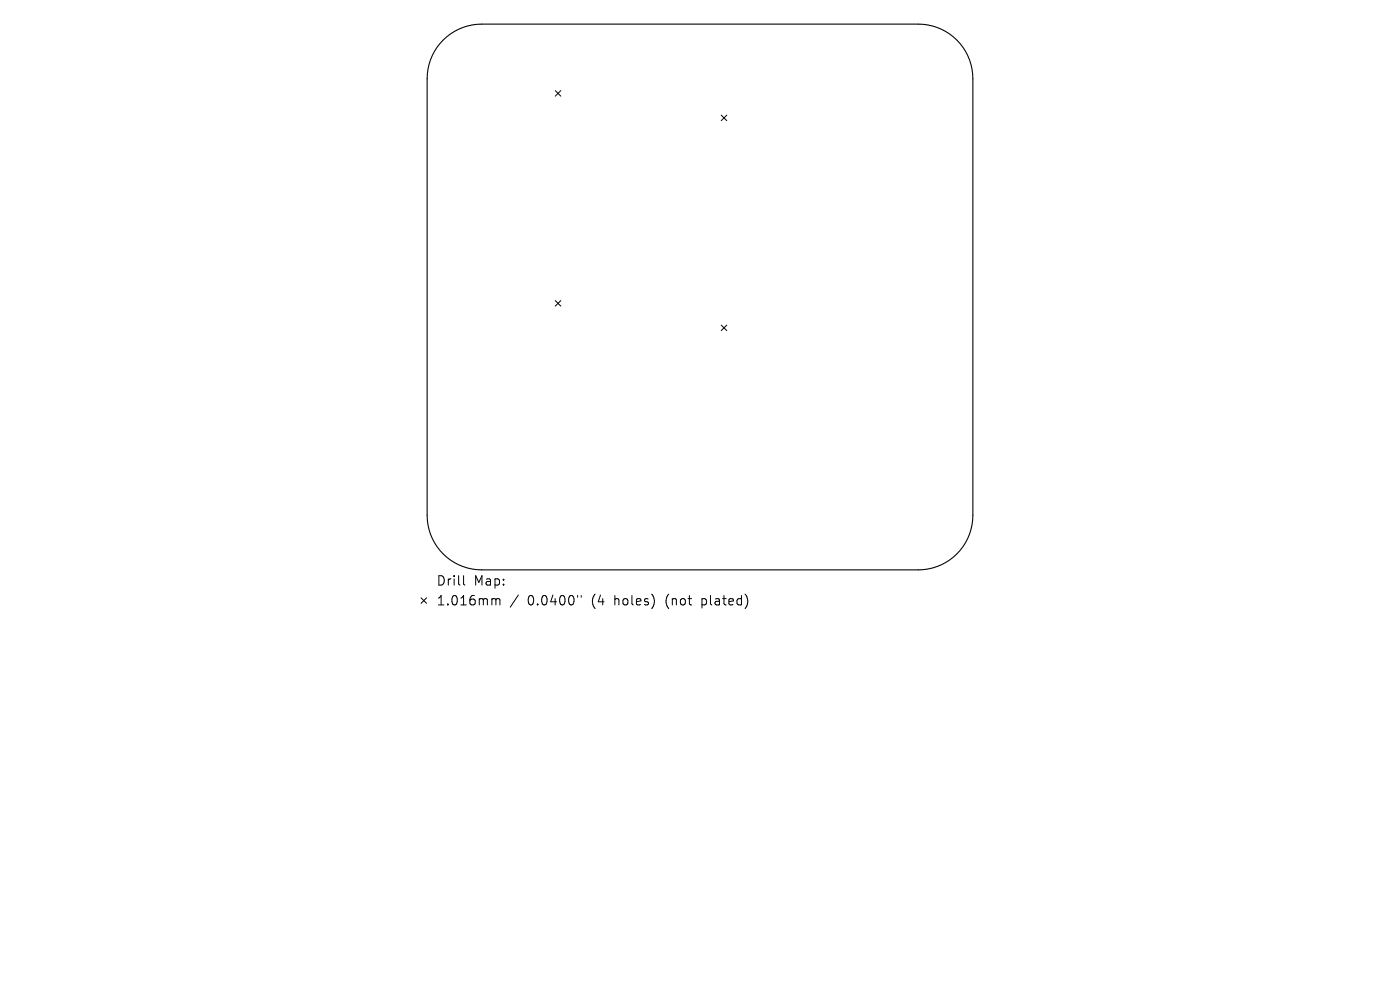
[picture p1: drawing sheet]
<svg xmlns="http://www.w3.org/2000/svg" width="297mm" height="210mm" viewBox="0 0 297 210" stroke-linecap="round" stroke-linejoin="round" font-family="sans-serif">
<defs><g id="words">
<g font-size="2.8">
<text x="92.5" y="124.5">Drill</text>
<text x="100.5" y="124.5">Map:</text>
<text x="92.5" y="128.7">1.016mm</text>
<text x="111.9" y="128.7">0.0400&quot;</text>
<text x="125.7" y="128.7">(4</text>
<text x="130.6" y="128.7">holes)</text>
<text x="141.7" y="128.7">(not</text>
<text x="149.5" y="128.7">plated)</text>
</g>
</g></defs>
<path d="M94 8.5a11.6 11.6 0 0 1 8.2-3.4h92.6a11.6 11.6 0 0 1 11.6 11.6v92.6a11.6 11.6 0 0 1-11.6 11.6h-92.6a11.6 11.6 0 0 1-11.6-11.6v-92.6a11.6 11.6 0 0 1 3.4-8.2z" fill="none" stroke="#000" stroke-width=".23"/>
<g fill="none" stroke="#000" stroke-width=".21">
<path d="M117.8 19.2l1.2 1.2M119 19.2l-1.2 1.2M153 24.4l1.2 1.2M154.2 24.4l-1.2 1.2M117.8 63.8l1.2 1.1M119 63.8l-1.2 1.1M153 69l1.2 1.1M154.2 69l-1.2 1.1M89.3 126.8l1.2 1.2M90.5 126.8l-1.2 1.2M98.3 122.1v1.7l.3 .3M104.6 127h.3l.3 .3"/>
<path d="M105.2 127.3l.3-.3 .5 .1 .1 1.2M105.2 127.3v1M110 126.2l-1.8 2.6M122.5 126.3v.4M123.3 126.3v.4"/>
</g>
<use href="#words"/>
</svg>
